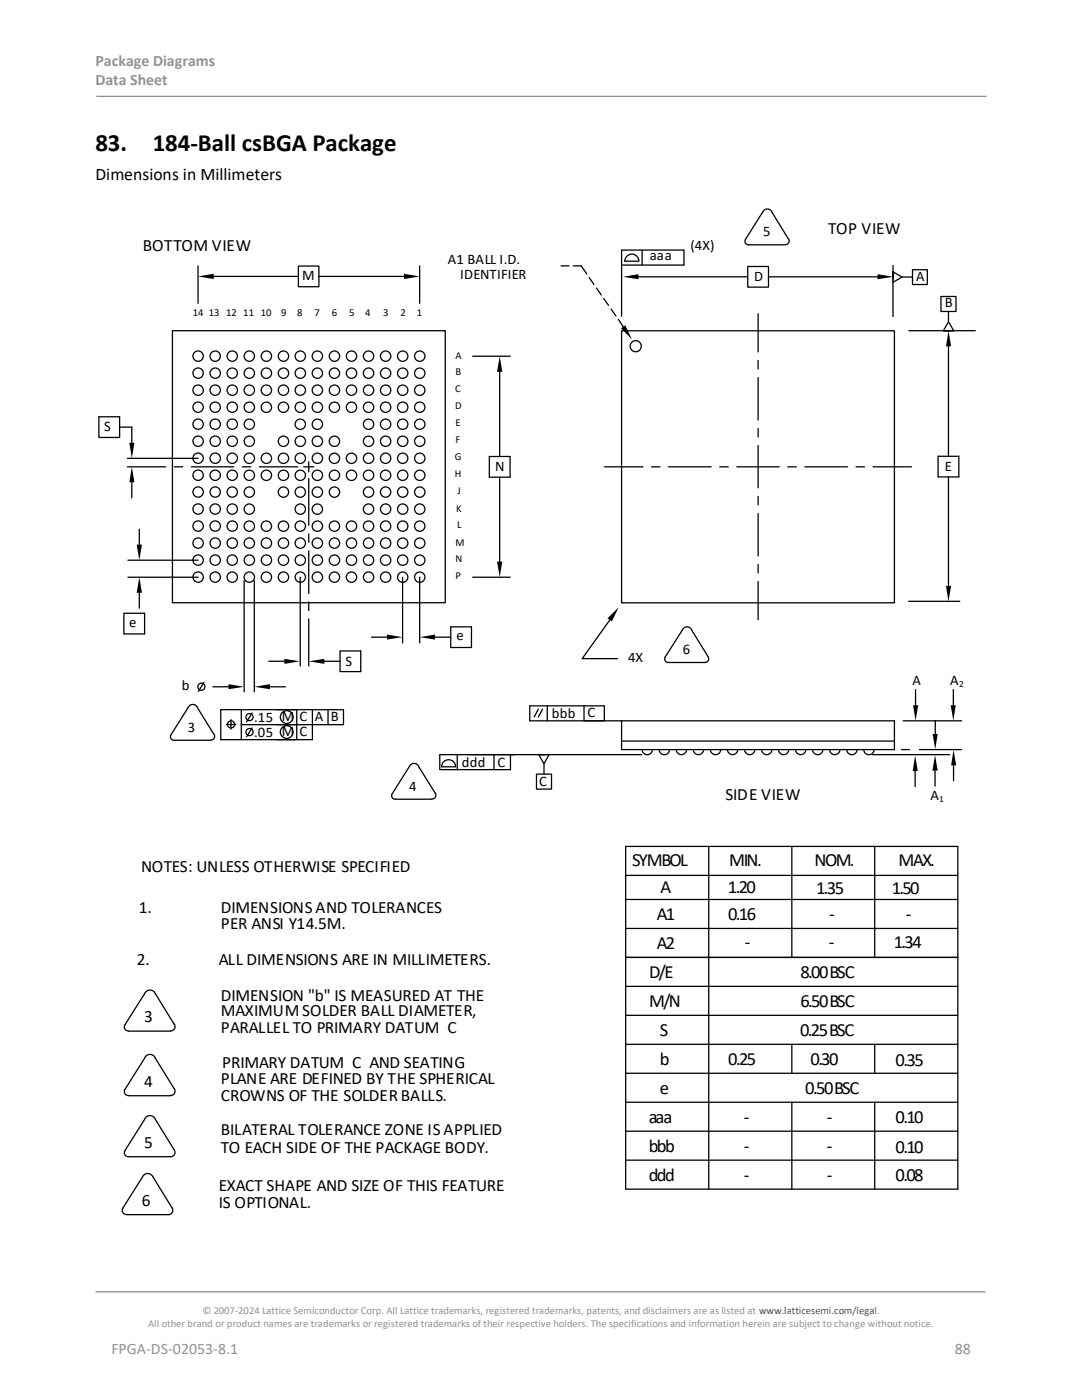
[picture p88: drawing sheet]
<svg xmlns="http://www.w3.org/2000/svg" width="216mm" height="279mm" viewBox="0 0 216 279" stroke-linecap="round" stroke-linejoin="round" font-family="sans-serif">
<defs><g id="words">
<g font-size="5">
<text x="19" y="30.1">83.</text>
<text x="30.5" y="30.1">184-Ball csBGA Package</text>
</g>
<g font-size="3.7">
<text x="126.2" y="172.9">SYMBOL</text>
<text x="145.5" y="172.9">MIN.</text>
<text x="162.5" y="172.9">NOM.</text>
<text x="179.3" y="172.9">MAX.</text>
<text x="131.8" y="178.3">A</text>
<text x="145.2" y="178.3">1.20</text>
<text x="162.9" y="178.3">1.35</text>
<text x="177.9" y="178.3">1.50</text>
<text x="131" y="183.5">A1</text>
<text x="145.3" y="183.5">0.16</text>
<text x="165.5" y="183.5">-</text>
<text x="180.8" y="183.5">-</text>
<text x="131" y="189.3">A2</text>
<text x="148.6" y="189.2">-</text>
<text x="165.4" y="189.2">-</text>
<text x="178.3" y="189.2">1.34</text>
<text x="129.5" y="195.1">D/E</text>
<text x="159.7" y="195.1">8.00BSC</text>
<text x="129.5" y="200.9">M/N</text>
<text x="159.7" y="200.9">6.50BSC</text>
<text x="131.6" y="206.7">S</text>
<text x="159.7" y="206.7">0.25BSC</text>
<text x="131.7" y="212.5">b</text>
<text x="145.3" y="212.5">0.25</text>
<text x="161.7" y="212.5">0.30</text>
<text x="178.7" y="212.7">0.35</text>
<text x="131.6" y="218.3">e</text>
<text x="160.7" y="218.3">0.50BSC</text>
<text x="129.5" y="224.1">aaa</text>
<text x="148.4" y="224.1">-</text>
<text x="165" y="224.1">-</text>
<text x="178.7" y="224.1">0.10</text>
<text x="129.5" y="229.8">bbb</text>
<text x="148.4" y="229.8">-</text>
<text x="165" y="229.8">-</text>
<text x="178.7" y="230.2">0.10</text>
<text x="129.5" y="235.6">ddd</text>
<text x="148.4" y="235.6">-</text>
<text x="165" y="235.6">-</text>
<text x="178.7" y="235.6">0.08</text>
</g>
<text font-size="3.5" x="19" y="35.9">Dimensions in Millimeters</text>
<g font-size="3.4">
<text x="165.3" y="46.6">TOP VIEW</text>
<text x="28.5" y="50.1">BOTTOM VIEW</text>
<text x="144.7" y="159.7">SIDE VIEW</text>
<text x="28.2" y="174">NOTES: UNLESS OTHERWISE SPECIFIED</text>
<text x="27.7" y="182.3">1.</text>
<text x="44.1" y="185.4">PER ANSI Y14.5M.</text>
<text x="44.1" y="182.3">DIMENSIONS AND TOLERANCES</text>
<text x="27.3" y="192.6">2.</text>
<text x="43.6" y="192.6">ALL DIMENSIONS ARE IN MILLIMETERS.</text>
<text x="28.8" y="203.9">3</text>
<text x="44.1" y="199.7">DIMENSION &quot;b&quot; IS MEASURED AT THE</text>
<text x="44.1" y="202.9">MAXIMUM SOLDER BALL DIAMETER,</text>
<text x="44.1" y="206.1">PARALLEL TO PRIMARY DATUM C</text>
<text x="44.3" y="213.1">PRIMARY DATUM C AND SEATING</text>
<text x="28.8" y="216.9">4</text>
<text x="44.1" y="216.4">PLANE ARE DEFINED BY THE SPHERICAL</text>
<text x="44.1" y="219.6">CROWNS OF THE SOLDER BALLS.</text>
<text x="44.1" y="226.6">BILATERAL TOLERANCE ZONE IS APPLIED</text>
<text x="28.8" y="229.1">5</text>
<text x="44.1" y="230">TO EACH SIDE OF THE PACKAGE BODY.</text>
<text x="43.6" y="237.7">EXACT SHAPE AND SIZE OF THIS FEATURE</text>
<text x="28.3" y="240.6">6</text>
<text x="43.6" y="241.1">IS OPTIONAL.</text>
</g>
<g font-size="3.2" fill="#919195">
<text x="19" y="13.2">Package Diagrams</text>
<text x="19" y="17.1">Data Sheet</text>
<text x="22.2" y="270.2">FPGA-DS-02053-8.1</text>
<text x="190.5" y="270.2">88</text>
</g>
<g font-size="2.9">
<text x="152.3" y="47">5</text>
<text x="89.4" y="52.7">A1 BALL I.D.</text>
<text x="129.7" y="52">aaa</text>
<text x="137.8" y="49.9">(4X)</text>
<text x="60.3" y="55.8">M</text>
<text x="91.8" y="55.6">IDENTIFIER</text>
<text x="150.5" y="56">D</text>
<text x="182.8" y="56">A</text>
<text x="188.6" y="61.3">B</text>
<text x="20.8" y="86.1">S</text>
<text x="98.8" y="93.9">N</text>
<text x="188.5" y="94">E</text>
<text x="25.8" y="125.1">e</text>
<text x="91.1" y="127.8">e</text>
<text x="136.2" y="130.6">6</text>
<text x="36.3" y="137.7">b</text>
<text x="69" y="132.9">S</text>
<text x="125.3" y="132.1">4X</text>
<text x="182.1" y="136.8">A</text>
<text x="189.6" y="136.7">A</text>
<text x="59.8" y="143.9">C</text>
<text x="62.8" y="143.9">A</text>
<text x="66" y="143.9">B</text>
<text x="110.1" y="143.2">bbb</text>
<text x="117.2" y="143.2">C</text>
<text x="37.5" y="146.1">3</text>
<text x="50.7" y="147.1">.05 M</text>
<text x="50.7" y="144.1">.15 M</text>
<text x="59.8" y="146.9">C</text>
<text x="92.1" y="153">ddd</text>
<text x="99.3" y="153">C</text>
<text x="81.7" y="157.8">4</text>
<text x="107.6" y="156.9">C</text>
<text x="185.7" y="159.7">A</text>
</g>
<g font-size="2.1">
<text x="38.5" y="63">14</text>
<text x="41.7" y="63.1">13</text>
<text x="45.1" y="63">12</text>
<text x="48.5" y="63">11</text>
<text x="52" y="63">10</text>
<text x="56.1" y="63">9</text>
<text x="59.3" y="63">8</text>
<text x="62.8" y="63">7</text>
<text x="66.2" y="63">6</text>
<text x="69.7" y="63">5</text>
<text x="72.8" y="63">4</text>
<text x="76.4" y="63">3</text>
<text x="79.9" y="63">2</text>
<text x="83.2" y="63.1">1</text>
<text x="90.9" y="71.6">A</text>
<text x="90.9" y="74.8">B</text>
<text x="90.9" y="78.1">C</text>
<text x="90.9" y="81.7">D</text>
<text x="90.9" y="85.1">E</text>
<text x="90.9" y="88.5">F</text>
<text x="90.8" y="91.8">G</text>
<text x="90.8" y="95.2">H</text>
<text x="91.3" y="98.6">J</text>
<text x="91.1" y="102.1">K</text>
<text x="91.2" y="105.3">L</text>
<text x="90.9" y="108.9">M</text>
<text x="90.9" y="112.1">N</text>
<text x="90.9" y="115.6">P</text>
</g>
<g font-size="2.1" fill="#919195">
<text x="40.4" y="262.3">© 2007-2024 Lattice Semiconductor Corp. All Lattice trademarks, registered trademarks, patents, and disclaimers are as listed at www.latticesemi.com/legal.</text>
<text x="29.6" y="264.9">All other brand or product names are trademarks or registered trademarks of their respective holders. The specifications and information herein are subject to change without notice.</text>
</g>
<g font-size="1.9">
<text x="191.4" y="137.1">2</text>
<text x="187.4" y="160.1">1</text>
</g>
</g></defs>
<path d="M19.2 19.2h177.6M19 257.8h177.6" fill="none" stroke="#919195" stroke-width=".26"/>
<g fill="none" stroke="#000" stroke-width=".25">
<path d="M39.5 53.1v7.4M41.5 55.2h18M59.5 53.1h4.1v4.1h-4.1zM63.6 55.2h18.2M83.7 53.1v7.4M112 53.1h1.5M114.4 53.1h1.6l1.1 1.6M117.5 55.4l1 1.4M119 57.5l1 1.4M120.5 59.6l.9 1.3M124 52.9h12.5v-3h-12.5v13.2M124.9 51.3a1.4 1.4 0 0 1 1.6-.5 1.4 1.4 0 0 1 1 1.3h-2.8z"/>
<path d="M127.4 55.2h21.8M128.1 49.9v3M149.2 53.2h4.1v4.1h-4.1zM149.4 48.9h7.3M152.2 42.4l-3.4 5.4a.71 .71 0 0 0-.1 .7 .71 .71 0 0 0 .7 .4M152.2 42.3a.99 .99 0 0 1 .9-.6 .99 .99 0 0 1 .9 .6l3.3 5.3M153.3 55.2h21.8M157.3 47.6a.75 .75 0 0 1 .1 .8 .75 .75 0 0 1-.7 .4M178.2 54.3l1.8 1M178.2 53v10.2M182.1 53.8h2.9v3h-2.9zM182.1 55.3h-2.1l-1.8 1v-2v1.1"/>
<path d="M187.8 59.2h3v3h-3zM34.4 66h54.4v54.3h-54.4zM94.3 71.1h7.5M99.7 73.1v18M121.9 61.7l1 1.3M123.4 63.7l1.1 1.7M124 66h54.5v54.3h-54.5zM151.3 62.6v7.6M151.3 71.9v1.7M151.3 75.3v8.5M181.4 66h13.2M189.3 64.2l-1.1 1.8h1.1"/>
<path d="M189.3 62.2v2l1 1.8M189.3 69.1v22M19.7 83.2h4.2v4.1h-4.2zM23.9 85.2h2.4v3.2M25.4 93.2h7.7M25.4 91.5h14.1M26.3 96.2v3.1M34.8 93.2h1.7M38.2 93.2h8.4M48.4 93.2h1.7M51.8 93.2h7.6M60.6 93.2h2"/>
<path d="M61.6 92.2v2M61.6 95.5v9.3M97.6 91.1h4.2v4.1h-4.2zM99.7 95.2v18M120.6 93.2h7.7M130 93.2h1.7M133.4 93.2h8.5M143.6 93.2h1.7M147 93.2h8.5M151.3 85.5v1.7M151.3 88.9v8.5M151.3 99.1v1.7"/>
<path d="M157.2 93.2h1.7M160.6 93.2h8.5M170.8 93.2h1.7M174.2 93.2h7.7M187.2 91.1h4.1v4.1h-4.1zM189.3 95.2v21.7M25.5 115.2h14M25.5 111.8h14M27.8 105.6v3.1M27.8 118.3v3.1M48.7 115.9v22.2M50.7 115.9v22.2"/>
<path d="M59.9 115.2v17.7M61.6 106.5v1.7M61.6 109.9v8.5M80.3 115.2v13.1M83.7 115.2v13.1M94.3 115.2h7.5M151.3 102.5v8.5M151.3 112.6v1.7M151.3 116v7.7M24.7 122.4h4.2v4.1h-4.2zM40.7 136.2l-1.1 1.8M42.5 137.1h3.1"/>
<path d="M53.6 132h3.1M53.9 137.1h3M61.6 120.1v1.7M61.6 123.5v9.4M64.7 132h3.1M67.8 129.9h4.2v4.1h-4.2zM74.1 127.2h3.1M86.8 127.2h3.1M89.9 125.1h4.2v4.1h-4.2zM121.7 123.7l-5.5 7.7h7.1M132.7 131.1a.71 .71 0 0 0 0 .8 .71 .71 0 0 0 .7 .3M133.4 132.2h7.3"/>
<path d="M136.2 125.7l-3.5 5.5M136.2 125.7a.98 .98 0 0 1 .9-.6 .98 .98 0 0 1 .9 .6l3.3 5.3a.75 .75 0 0 1 0 .8 .75 .75 0 0 1-.7 .4M181.3 120h10.2M182.7 137.6v3.1M190.2 137.6v3.1M37.5 141.2l-3.4 5.4a.71 .71 0 0 0 0 .8 .71 .71 0 0 0 .6 .3h7.3M37.6 141.2a.99 .99 0 0 1 .9-.6 .99 .99 0 0 1 .9 .6l3.2 5.3a.72 .72 0 0 1 .2 .8 .72 .72 0 0 1-.7 .4M45.1 144.6h1v.9M46.1 143.6v1h1M48.1 144.6h10.9zM48.1 141.6v6M50.3 145.3l-1.1 1.8"/>
<path d="M50.3 142.3l-1.1 1.8M55.2 144.6h13.3zM59.2 141.6v6M62.3 141.6v6h-18.2v-6h24.4v3M65.5 141.6v3M81.7 153l-3.4 5.4a.71 .71 0 0 0-.1 .8 .71 .71 0 0 0 .7 .3h7.3M81.7 153a.99 .99 0 0 1 .9-.7 .99 .99 0 0 1 1 .7l3.2 5.2a.75 .75 0 0 1 .1 .9 .75 .75 0 0 1-.7 .4M88.1 153a1.4 1.4 0 0 1 1.4-1.4 1.4 1.4 0 0 1 1.4 1.4M88.1 153h2.8M91.2 150.6v3M98.6 150.6v3M101.9 150.6v3h-10.7"/>
<path d="M105.7 140.9h14.9v3h-14.9zM107 154.5h3v3h-3zM107.4 141.5l-.8 1.6M107.5 150.6l1 1.8M108.3 141.5l-.9 1.6M108.6 150.6h-1.1h2.1l-1.1 1.8v2.1M109.2 140.9v3M116.5 140.9v3M116.8 143.9h61.7v5.7h-54.5v-5.7M124 147.9h54.5M128 150.6h-40.2v3h3.4M128.1 149.6a1.03 1.03 0 0 0 1.1 1 1.03 1.03 0 0 0 1-1"/>
<path d="M131.5 149.6a1.03 1.03 0 0 0 1.1 1 1.03 1.03 0 0 0 1-1M134.9 149.6a1.03 1.03 0 0 0 1.1 1 1.03 1.03 0 0 0 1-1M138.3 149.6a1.03 1.03 0 0 0 1.1 1 1.03 1.03 0 0 0 1-1M141.7 149.6a1.03 1.03 0 0 0 1.1 1 1.03 1.03 0 0 0 1-1M145.1 149.6a1.03 1.03 0 0 0 1.1 1 1.03 1.03 0 0 0 1-1M148.6 149.6a1.03 1.03 0 0 0 1 1 1.03 1.03 0 0 0 1-1M152 149.6a1.03 1.03 0 0 0 1 1 1.03 1.03 0 0 0 1-1M155.3 149.6a1.03 1.03 0 0 0 1.1 1 1.03 1.03 0 0 0 1-1M158.7 149.6a1.03 1.03 0 0 0 1.1 1 1.03 1.03 0 0 0 1-1M162.1 149.6a1.03 1.03 0 0 0 1.1 1 1.03 1.03 0 0 0 1-1M165.5 149.6a1.03 1.03 0 0 0 1.1 1 1.03 1.03 0 0 0 1-1M168.9 149.6a1.03 1.03 0 0 0 1.1 1 1.03 1.03 0 0 0 1-1"/>
<path d="M172.3 149.6a1.03 1.03 0 0 0 1.1 1 1.03 1.03 0 0 0 1-1M174.1 150.6h15.4M179.9 149.6h1.6M180.2 143.9h11.7M182.6 153.9v3.1M183.5 149.6h8.4M186.6 153.8v3.1M186.6 143.9v2.6M190.3 152.7v3.1M124.8 168.9h66.3v68.4h-66.3zM124.8 179.5h66.3M124.8 174.7h66.3"/>
<path d="M141.4 168.9v68.4M158 168.9v22.2M174.5 168.9v22.2M28.8 198.3a1.16 1.16 0 0 1 1.1-.7 1.16 1.16 0 0 1 1.1 .7M28.9 198.3l-4 6.2a.79 .79 0 0 0 0 .9 .79 .79 0 0 0 .7 .3M31 198.3l3.7 6.1M124.8 191.1h66.3M124.8 185.3h66.3M124.8 196.9h66.3M25.6 218.7h8.4M25.6 205.8h8.4M28.8 211.2a1.16 1.16 0 0 1 1.1-.8 1.16 1.16 0 0 1 1.1 .8"/>
<path d="M28.9 211.2l-4 6.2a.79 .79 0 0 0 0 .8 .79 .79 0 0 0 .7 .4M31 211.2l3.7 6M34.7 217.2a.87 .87 0 0 1 .1 1 .87 .87 0 0 1-.8 .4M34.7 204.3a.87 .87 0 0 1 .1 1 .87 .87 0 0 1-.8 .4M124.8 220h66.3M124.8 214.2h66.3M124.8 208.4h66.3M124.8 202.6h66.3M158 208.4v5.8M158 220v17.3M174.5 208.4v5.8M174.5 220v17.3"/>
<path d="M28.8 223.4a1.16 1.16 0 0 1 1.1-.8 1.16 1.16 0 0 1 1.1 .8M28.9 223.4l-4 6.2a.79 .79 0 0 0 .7 1.3l8.4-.1a.87 .87 0 0 0 .8-.4 .87 .87 0 0 0-.1-1M31 223.4l3.7 6M124.8 231.5h66.3M124.8 225.8h66.3M24.5 241.2a.79 .79 0 0 0 0 .8 .79 .79 0 0 0 .7 .4M34.3 241l-3.7-6.1a1.16 1.16 0 0 0-1.1-.7 1.16 1.16 0 0 0-1.1 .7l-3.9 6.3M34.3 241a.87 .87 0 0 1 .1 .9 .87 .87 0 0 1-.8 .5h-8.4"/>
<circle cx="39.5" cy="77.9" r="1.03"/>
<circle cx="39.5" cy="74.5" r="1.03"/>
<circle cx="39.5" cy="71.1" r="1.03"/>
<circle cx="42.9" cy="74.5" r="1.03"/>
<circle cx="42.9" cy="77.9" r="1.03"/>
<circle cx="42.9" cy="71.1" r="1.03"/>
<circle cx="46.3" cy="74.5" r="1.03"/>
<circle cx="46.3" cy="77.9" r="1.03"/>
<circle cx="46.3" cy="71.1" r="1.03"/>
<circle cx="49.7" cy="77.9" r="1.03"/>
<circle cx="49.7" cy="74.5" r="1.03"/>
<circle cx="49.7" cy="71.1" r="1.03"/>
<circle cx="53.2" cy="77.9" r="1.03"/>
<circle cx="53.2" cy="74.5" r="1.03"/>
<circle cx="53.2" cy="71.1" r="1.03"/>
<circle cx="56.6" cy="77.9" r="1.03"/>
<circle cx="56.6" cy="74.5" r="1.03"/>
<circle cx="56.6" cy="71.1" r="1.03"/>
<circle cx="59.9" cy="77.9" r="1.03"/>
<circle cx="59.9" cy="74.5" r="1.03"/>
<circle cx="59.9" cy="71.1" r="1.03"/>
<circle cx="63.3" cy="77.9" r="1.03"/>
<circle cx="63.3" cy="74.5" r="1.03"/>
<circle cx="63.3" cy="71.1" r="1.03"/>
<circle cx="66.7" cy="77.9" r="1.03"/>
<circle cx="66.7" cy="74.5" r="1.03"/>
<circle cx="66.7" cy="71.1" r="1.03"/>
<circle cx="70.1" cy="77.9" r="1.03"/>
<circle cx="70.1" cy="74.5" r="1.03"/>
<circle cx="70.1" cy="71.1" r="1.03"/>
<circle cx="73.5" cy="77.9" r="1.03"/>
<circle cx="73.5" cy="74.5" r="1.03"/>
<circle cx="73.5" cy="71.1" r="1.03"/>
<circle cx="76.9" cy="77.9" r="1.03"/>
<circle cx="76.9" cy="74.5" r="1.03"/>
<circle cx="76.9" cy="71.1" r="1.03"/>
<circle cx="80.4" cy="77.9" r="1.03"/>
<circle cx="80.4" cy="74.5" r="1.03"/>
<circle cx="80.4" cy="71.1" r="1.03"/>
<circle cx="83.8" cy="74.5" r="1.03"/>
<circle cx="83.8" cy="77.9" r="1.03"/>
<circle cx="83.8" cy="71.1" r="1.03"/>
<circle cx="126.8" cy="69.1" r="1.11"/>
<circle cx="39.5" cy="94.8" r="1.03"/>
<circle cx="39.5" cy="84.7" r="1.03"/>
<circle cx="39.5" cy="98.2" r="1.03"/>
<circle cx="39.5" cy="91.4" r="1.03"/>
<circle cx="39.5" cy="81.3" r="1.03"/>
<circle cx="39.5" cy="88.1" r="1.03"/>
<circle cx="42.9" cy="94.8" r="1.03"/>
<circle cx="42.9" cy="98.2" r="1.03"/>
<circle cx="42.9" cy="91.5" r="1.03"/>
<circle cx="42.9" cy="84.7" r="1.03"/>
<circle cx="42.9" cy="81.3" r="1.03"/>
<circle cx="42.9" cy="88.1" r="1.03"/>
<circle cx="46.3" cy="94.8" r="1.03"/>
<circle cx="46.3" cy="91.5" r="1.03"/>
<circle cx="46.3" cy="98.2" r="1.03"/>
<circle cx="46.3" cy="84.7" r="1.03"/>
<circle cx="46.3" cy="81.3" r="1.03"/>
<circle cx="46.3" cy="88.1" r="1.03"/>
<circle cx="49.7" cy="94.9" r="1.03"/>
<circle cx="49.7" cy="91.5" r="1.03"/>
<circle cx="49.7" cy="98.2" r="1.03"/>
<circle cx="49.7" cy="84.7" r="1.03"/>
<circle cx="49.7" cy="81.3" r="1.03"/>
<circle cx="49.7" cy="88.1" r="1.03"/>
<circle cx="53.2" cy="94.9" r="1.03"/>
<circle cx="53.2" cy="91.5" r="1.03"/>
<circle cx="53.2" cy="81.3" r="1.03"/>
<circle cx="56.6" cy="81.3" r="1.03"/>
<circle cx="56.6" cy="94.9" r="1.03"/>
<circle cx="56.6" cy="98.2" r="1.03"/>
<circle cx="56.6" cy="91.5" r="1.03"/>
<circle cx="56.6" cy="88.1" r="1.03"/>
<circle cx="59.9" cy="94.9" r="1.03"/>
<circle cx="59.9" cy="91.5" r="1.03"/>
<circle cx="59.9" cy="98.2" r="1.03"/>
<circle cx="59.9" cy="84.7" r="1.03"/>
<circle cx="59.9" cy="81.3" r="1.03"/>
<circle cx="59.9" cy="88.1" r="1.03"/>
<circle cx="63.3" cy="94.9" r="1.03"/>
<circle cx="63.3" cy="98.2" r="1.03"/>
<circle cx="63.3" cy="91.5" r="1.03"/>
<circle cx="63.3" cy="84.7" r="1.03"/>
<circle cx="63.3" cy="81.3" r="1.03"/>
<circle cx="63.3" cy="88.1" r="1.03"/>
<circle cx="66.7" cy="94.9" r="1.03"/>
<circle cx="66.7" cy="98.2" r="1.03"/>
<circle cx="66.7" cy="91.5" r="1.03"/>
<circle cx="66.7" cy="81.3" r="1.03"/>
<circle cx="66.7" cy="88.1" r="1.03"/>
<circle cx="70.1" cy="81.3" r="1.03"/>
<circle cx="70.1" cy="94.9" r="1.03"/>
<circle cx="70.1" cy="91.5" r="1.03"/>
<circle cx="73.5" cy="94.9" r="1.03"/>
<circle cx="73.5" cy="91.5" r="1.03"/>
<circle cx="73.5" cy="98.2" r="1.03"/>
<circle cx="73.5" cy="84.7" r="1.03"/>
<circle cx="73.5" cy="81.3" r="1.03"/>
<circle cx="73.5" cy="88.1" r="1.03"/>
<circle cx="76.9" cy="94.9" r="1.03"/>
<circle cx="76.9" cy="84.7" r="1.03"/>
<circle cx="76.9" cy="98.2" r="1.03"/>
<circle cx="76.9" cy="91.5" r="1.03"/>
<circle cx="76.9" cy="81.3" r="1.03"/>
<circle cx="76.9" cy="88.1" r="1.03"/>
<circle cx="80.4" cy="94.9" r="1.03"/>
<circle cx="80.4" cy="84.7" r="1.03"/>
<circle cx="80.4" cy="98.2" r="1.03"/>
<circle cx="80.4" cy="91.5" r="1.03"/>
<circle cx="80.4" cy="81.3" r="1.03"/>
<circle cx="80.4" cy="88.1" r="1.03"/>
<circle cx="83.8" cy="94.9" r="1.03"/>
<circle cx="83.8" cy="98.2" r="1.03"/>
<circle cx="83.8" cy="84.7" r="1.03"/>
<circle cx="83.8" cy="91.5" r="1.03"/>
<circle cx="83.8" cy="81.3" r="1.03"/>
<circle cx="83.8" cy="88.1" r="1.03"/>
<circle cx="39.5" cy="115.2" r="1.03"/>
<circle cx="39.5" cy="108.4" r="1.03"/>
<circle cx="39.5" cy="111.8" r="1.03"/>
<circle cx="39.5" cy="105" r="1.03"/>
<circle cx="39.5" cy="101.6" r="1.03"/>
<circle cx="42.9" cy="115.2" r="1.03"/>
<circle cx="42.9" cy="108.4" r="1.03"/>
<circle cx="42.9" cy="111.8" r="1.03"/>
<circle cx="42.9" cy="105" r="1.03"/>
<circle cx="42.9" cy="101.6" r="1.03"/>
<circle cx="46.3" cy="115.2" r="1.03"/>
<circle cx="46.3" cy="108.4" r="1.03"/>
<circle cx="46.3" cy="105" r="1.03"/>
<circle cx="46.3" cy="111.8" r="1.03"/>
<circle cx="46.3" cy="101.6" r="1.03"/>
<circle cx="49.7" cy="108.4" r="1.03"/>
<circle cx="49.7" cy="115.2" r="1.03"/>
<circle cx="49.7" cy="105" r="1.03"/>
<circle cx="49.7" cy="111.8" r="1.03"/>
<circle cx="49.7" cy="101.6" r="1.03"/>
<circle cx="53.2" cy="105" r="1.03"/>
<circle cx="53.2" cy="108.4" r="1.03"/>
<circle cx="53.2" cy="115.2" r="1.03"/>
<circle cx="53.2" cy="111.8" r="1.03"/>
<circle cx="56.6" cy="108.4" r="1.03"/>
<circle cx="56.6" cy="115.2" r="1.03"/>
<circle cx="56.6" cy="105" r="1.03"/>
<circle cx="56.6" cy="111.8" r="1.03"/>
<circle cx="59.9" cy="105" r="1.03"/>
<circle cx="59.9" cy="101.6" r="1.03"/>
<circle cx="59.9" cy="108.4" r="1.03"/>
<circle cx="59.9" cy="115.2" r="1.03"/>
<circle cx="59.9" cy="111.8" r="1.03"/>
<circle cx="63.3" cy="108.4" r="1.03"/>
<circle cx="63.3" cy="115.2" r="1.03"/>
<circle cx="63.3" cy="105" r="1.03"/>
<circle cx="63.3" cy="111.8" r="1.03"/>
<circle cx="63.3" cy="101.6" r="1.03"/>
<circle cx="66.7" cy="105" r="1.03"/>
<circle cx="66.7" cy="108.4" r="1.03"/>
<circle cx="66.7" cy="115.2" r="1.03"/>
<circle cx="66.7" cy="111.8" r="1.03"/>
<circle cx="70.1" cy="105" r="1.03"/>
<circle cx="70.1" cy="108.4" r="1.03"/>
<circle cx="70.1" cy="115.2" r="1.03"/>
<circle cx="70.1" cy="111.8" r="1.03"/>
<circle cx="73.5" cy="108.4" r="1.03"/>
<circle cx="73.5" cy="115.2" r="1.03"/>
<circle cx="73.5" cy="111.8" r="1.03"/>
<circle cx="73.5" cy="105" r="1.03"/>
<circle cx="73.5" cy="101.6" r="1.03"/>
<circle cx="76.9" cy="108.4" r="1.03"/>
<circle cx="76.9" cy="115.2" r="1.03"/>
<circle cx="76.9" cy="111.8" r="1.03"/>
<circle cx="76.9" cy="105" r="1.03"/>
<circle cx="76.9" cy="101.6" r="1.03"/>
<circle cx="80.4" cy="115.2" r="1.03"/>
<circle cx="80.4" cy="108.4" r="1.03"/>
<circle cx="80.4" cy="111.8" r="1.03"/>
<circle cx="80.4" cy="105" r="1.03"/>
<circle cx="80.4" cy="101.6" r="1.03"/>
<circle cx="83.8" cy="115.2" r="1.03"/>
<circle cx="83.8" cy="108.4" r="1.03"/>
<circle cx="83.8" cy="111.8" r="1.03"/>
<circle cx="83.8" cy="105" r="1.03"/>
<circle cx="83.8" cy="101.6" r="1.03"/>
<circle cx="40.2" cy="137" r=".71"/>
<circle cx="46.1" cy="144.6" r=".71"/>
<circle cx="49.8" cy="143.1" r=".71"/>
<circle cx="49.8" cy="146.1" r=".71"/>
<circle cx="57.2" cy="143.1" r="1.27"/>
<circle cx="57.2" cy="146.1" r="1.27"/>
</g>
<g fill="#000">
<path d="M39.5 55.2l3.1-.6v1.1zM80.6 54.6l3.1 .6-3.1 .5zM124.3 55.2l3.1-.5v1zM175.1 54.7l3.1 .5-3.1 .5zM99.7 71.1l.5 3.1h-1zM123.9 65.5l.9-.6 1.3 2.8zM189.3 66l.5 3.1h-1zM26.3 93.2l.5 3h-1zM25.8 88.4h1l-.5 3.1zM27.3 108.7h1l-.5 3.1zM27.8 115.2l.5 3.1h-1zM99.2 112.1h1l-.5 3.1z"/>
<path d="M188.8 116.9h1l-.5 3.1zM45.6 136.5l3.1 .6-3.1 .5zM50.7 137.1l3.2-.6v1.1zM56.7 131.5l3.1 .5-3.1 .5zM61.6 132l3.1-.5v1zM77.2 126.6l3.1 .6-3.1 .4zM83.7 127.2l3.1-.6v1zM121.2 123.4l2.3-2.2-1.4 2.8zM182.6 150.8l.5 3.1h-1zM182.2 140.7h1l-.5 3.2zM186.6 150.7l.5 3.1h-1zM186.1 146.5h1l-.5 3.1z"/>
<path d="M189.7 140.7h1l-.5 3.2zM190.3 149.6l.5 3.1h-1z"/>
</g>
<use href="#words"/>
</svg>
